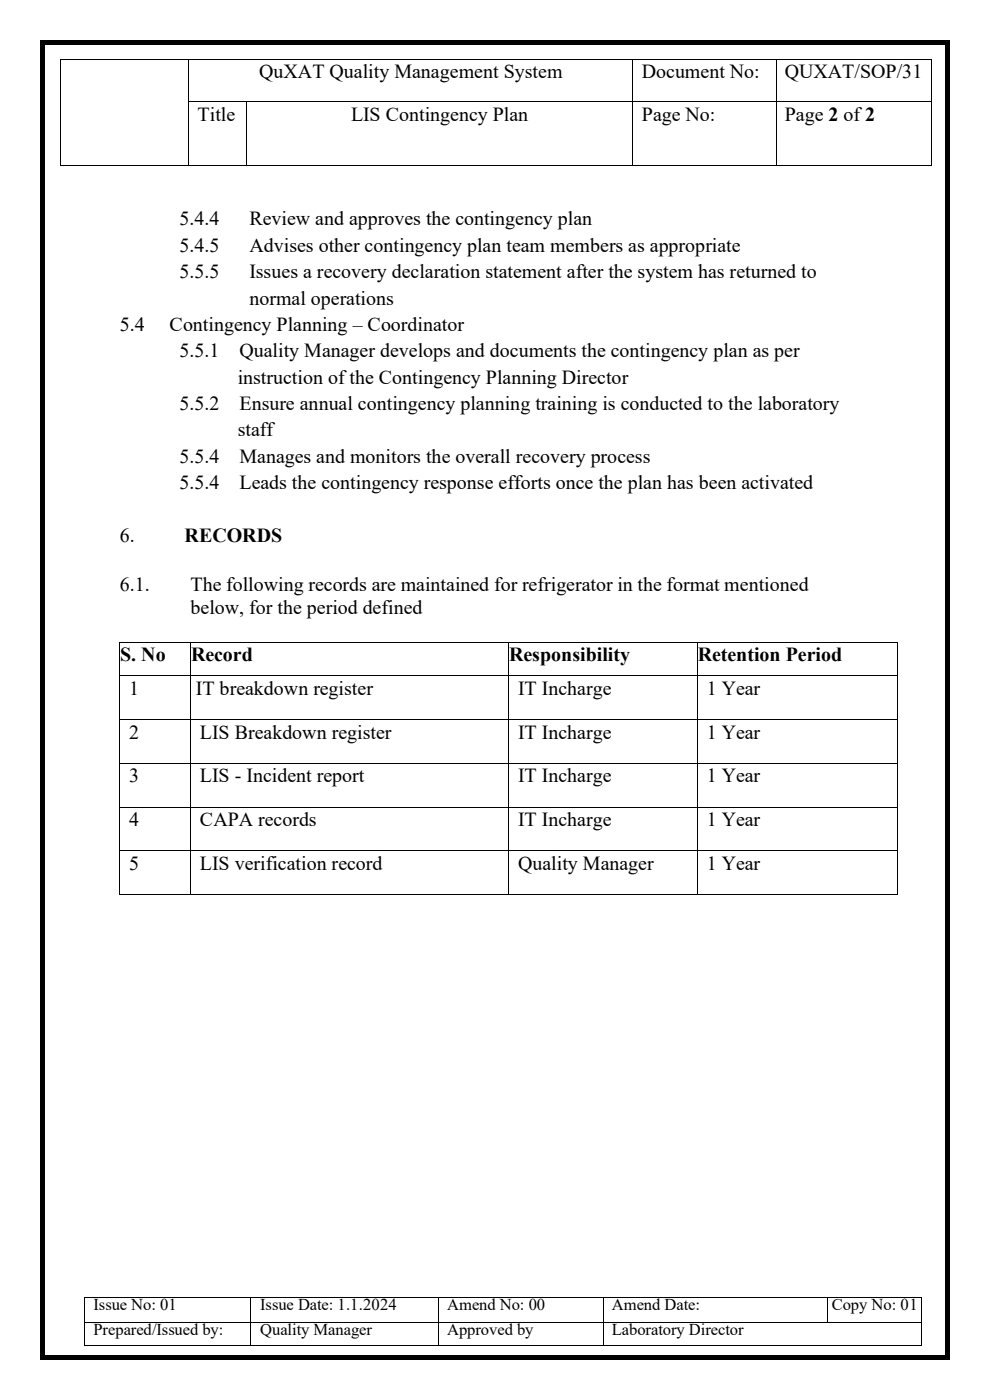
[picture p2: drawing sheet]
<svg xmlns="http://www.w3.org/2000/svg" width="210mm" height="297mm" viewBox="0 0 210 297" stroke-linecap="round" stroke-linejoin="round" font-family="sans-serif">
<defs><g id="words">
<g font-size="4.2">
<text x="55" y="16.6">QuXAT Quality Management System</text>
<text x="136.2" y="16.6">Document No:</text>
<text x="166.5" y="16.6">QUXAT/SOP/31</text>
<text x="41.9" y="25.6">Title</text>
<text x="74.5" y="25.6">LIS Contingency Plan</text>
<text x="136.2" y="25.6">Page No:</text>
<text x="166.5" y="25.6">Page 2 of2</text>
<text x="38.1" y="47.8">5.4.4</text>
<text x="52.9" y="47.8">Review and approves the contingency plan</text>
<text x="38.1" y="53.4">5.4.5</text>
<text x="52.9" y="53.4">Advises other contingency plan team members as appropriate</text>
<text x="38.1" y="59">5.5.5</text>
<text x="52.9" y="59">Issues a recovery declaration statement after the system has returned to</text>
<text x="52.9" y="64.6">normal operations</text>
<text x="25.4" y="70.2">5.4</text>
<text x="36" y="70.2">Contingency Planning – Coordinator</text>
<text x="38.1" y="75.8">5.5.1</text>
<text x="50.8" y="75.8">Quality Manager develops and documents the contingency plan as per</text>
<text x="50.4" y="81.4">instruction of the Contingency Planning Director</text>
<text x="38.1" y="87">5.5.2</text>
<text x="50.8" y="87">Ensure annual contingency planning training is conducted to the laboratory</text>
<text x="50.4" y="92.6">staff</text>
<text x="38.1" y="98.2">5.5.4</text>
<text x="50.8" y="98.2">Manages and monitors the overall recovery process</text>
<text x="38.1" y="103.8">5.5.4</text>
<text x="50.8" y="103.8">Leads the contingency response efforts once the plan has been activated</text>
<text x="25.4" y="115">6.</text>
<text x="39.2" y="115">RECORDS</text>
<text x="25.4" y="125.5">6.1.</text>
<text x="40.4" y="125.5">The following records are maintained for refrigerator in the format mentioned</text>
<text x="40.4" y="130.3">below, for the period defined</text>
<text x="25.5" y="140.2">S. No</text>
<text x="40.5" y="140.2">Record</text>
<text x="108" y="140.2">Responsibility</text>
<text x="148" y="140.2">Retention Period</text>
<text x="27.4" y="147.4">1</text>
<text x="41.6" y="147.4">IT breakdown register</text>
<text x="109.9" y="147.4">IT Incharge</text>
<text x="149.9" y="147.4">1 Year</text>
<text x="27.4" y="156.7">2</text>
<text x="42.4" y="156.7">LIS Breakdown register</text>
<text x="109.9" y="156.7">IT Incharge</text>
<text x="149.9" y="156.7">1 Year</text>
<text x="27.4" y="165.9">3</text>
<text x="42.4" y="165.9">LIS - Incident report</text>
<text x="109.9" y="165.9">IT Incharge</text>
<text x="149.9" y="165.9">1 Year</text>
<text x="27.4" y="175.2">4</text>
<text x="42.4" y="175.2">CAPA records</text>
<text x="109.9" y="175.2">IT Incharge</text>
<text x="149.9" y="175.2">1 Year</text>
<text x="27.4" y="184.5">5</text>
<text x="42.4" y="184.5">LIS verification record</text>
<text x="109.9" y="184.5">Quality Manager</text>
<text x="149.9" y="184.5">1 Year</text>
</g>
<g font-size="3.5">
<text x="19.8" y="277.9">Issue No: 01</text>
<text x="55.2" y="277.9">Issue Date: 1.1.2024</text>
<text x="94.8" y="277.9">Amend No: 00</text>
<text x="129.8" y="277.9">Amend Date:</text>
<text x="176.4" y="277.9">Copy No: 01</text>
<text x="19.8" y="283.2">Prepared/Issued by:</text>
<text x="55.2" y="283.2">Quality Manager</text>
<text x="94.8" y="283.2">Approved by</text>
<text x="129.8" y="283.2">Laboratory Director</text>
</g>
</g></defs>
<g fill="#000">
<path d="M8.5 8.5h1v1h-1z" fill-rule="evenodd"/>
<path d="M8.5 8.5h1v1h-1z" fill-rule="evenodd"/>
<path d="M9.5 8.5h191v1h-191z" fill-rule="evenodd"/>
<path d="M12.8 12.5h.2v.2h-.2z" fill-rule="evenodd"/>
<path d="M12.8 12.5h.2v.2h-.2z" fill-rule="evenodd"/>
<path d="M39.9 12.5h.2v.2h-.2z" fill-rule="evenodd"/>
<path d="M134.2 12.5h.1v.2h-.1z" fill-rule="evenodd"/>
<path d="M164.5 12.5h.2v.2h-.2z" fill-rule="evenodd"/>
<path d="M197.5 12.5h.2v.2h-.2z" fill-rule="evenodd"/>
<path d="M197.5 12.5h.2v.2h-.2z" fill-rule="evenodd"/>
<path d="M200.5 8.5h1.1v1h-1.1z" fill-rule="evenodd"/>
<path d="M200.5 8.5h1.1v1h-1.1z" fill-rule="evenodd"/>
<path d="M12.8 21.5h.2v.1h-.2z" fill-rule="evenodd"/>
<path d="M12.8 35h.2v.2h-.2z" fill-rule="evenodd"/>
<path d="M12.8 35h.2v.2h-.2z" fill-rule="evenodd"/>
<path d="M39.9 21.5h.2v.1h-.2z" fill-rule="evenodd"/>
<path d="M39.9 35h.2v.2h-.2z" fill-rule="evenodd"/>
<path d="M52.2 21.5h.2v.1h-.2z" fill-rule="evenodd"/>
<path d="M52.2 35h.2v.2h-.2z" fill-rule="evenodd"/>
<path d="M134.2 21.5h.1v.1h-.1z" fill-rule="evenodd"/>
<path d="M134.2 35h.1v.2h-.1z" fill-rule="evenodd"/>
<path d="M164.5 21.5h.2v.1h-.2z" fill-rule="evenodd"/>
<path d="M164.5 35h.2v.2h-.2z" fill-rule="evenodd"/>
<path d="M197.5 21.5h.2v.1h-.2z" fill-rule="evenodd"/>
<path d="M197.5 35h.2v.2h-.2z" fill-rule="evenodd"/>
<path d="M197.5 35h.2v.2h-.2z" fill-rule="evenodd"/>
<path d="M25.3 136.1h.2v.2h-.2z" fill-rule="evenodd"/>
<path d="M25.3 136.1h.2v.2h-.2z" fill-rule="evenodd"/>
<path d="M40.4 136.1h.1v.2h-.1z" fill-rule="evenodd"/>
<path d="M107.8 136.1h.2v.2h-.2z" fill-rule="evenodd"/>
<path d="M147.9 136.1h.1v.2h-.1z" fill-rule="evenodd"/>
<path d="M190.4 136.1h.1v.2h-.1z" fill-rule="evenodd"/>
<path d="M190.4 136.1h.1v.2h-.1z" fill-rule="evenodd"/>
<path d="M25.3 143.3h.2v.2h-.2z" fill-rule="evenodd"/>
<path d="M25.3 152.6h.2v.2h-.2z" fill-rule="evenodd"/>
<path d="M40.4 143.3h.1v.2h-.1z" fill-rule="evenodd"/>
<path d="M40.4 152.6h.1v.2h-.1z" fill-rule="evenodd"/>
<path d="M107.8 143.3h.2v.2h-.2z" fill-rule="evenodd"/>
<path d="M107.8 152.6h.2v.2h-.2z" fill-rule="evenodd"/>
<path d="M147.9 143.3h.1v.2h-.1z" fill-rule="evenodd"/>
<path d="M147.9 152.6h.1v.2h-.1z" fill-rule="evenodd"/>
<path d="M190.4 143.3h.1v.2h-.1z" fill-rule="evenodd"/>
<path d="M190.4 152.6h.1v.2h-.1z" fill-rule="evenodd"/>
<path d="M25.3 161.9h.2v.2h-.2z" fill-rule="evenodd"/>
<path d="M25.3 171.1h.2v.2h-.2z" fill-rule="evenodd"/>
<path d="M40.4 161.9h.1v.2h-.1z" fill-rule="evenodd"/>
<path d="M40.4 171.1h.1v.2h-.1z" fill-rule="evenodd"/>
<path d="M107.8 161.9h.2v.2h-.2z" fill-rule="evenodd"/>
<path d="M107.8 171.1h.2v.2h-.2z" fill-rule="evenodd"/>
<path d="M147.9 161.9h.1v.2h-.1z" fill-rule="evenodd"/>
<path d="M147.9 171.1h.1v.2h-.1z" fill-rule="evenodd"/>
<path d="M190.4 161.9h.1v.2h-.1z" fill-rule="evenodd"/>
<path d="M190.4 171.1h.1v.2h-.1z" fill-rule="evenodd"/>
<path d="M25.3 180.4h.2v.2h-.2z" fill-rule="evenodd"/>
<path d="M25.3 189.7h.2v.1h-.2z" fill-rule="evenodd"/>
<path d="M25.3 189.7h.2v.1h-.2z" fill-rule="evenodd"/>
<path d="M40.4 180.4h.1v.2h-.1z" fill-rule="evenodd"/>
<path d="M40.4 189.7h.1v.1h-.1z" fill-rule="evenodd"/>
<path d="M107.8 180.4h.2v.2h-.2z" fill-rule="evenodd"/>
<path d="M107.8 189.7h.2v.1h-.2z" fill-rule="evenodd"/>
<path d="M147.9 180.4h.1v.2h-.1z" fill-rule="evenodd"/>
<path d="M147.9 189.7h.1v.1h-.1z" fill-rule="evenodd"/>
<path d="M190.4 180.4h.1v.2h-.1z" fill-rule="evenodd"/>
<path d="M190.4 189.7h.1v.1h-.1z" fill-rule="evenodd"/>
<path d="M190.4 189.7h.1v.1h-.1z" fill-rule="evenodd"/>
<path d="M17.7 275.2h.2v.2h-.2z" fill-rule="evenodd"/>
<path d="M17.7 275.2h.2v.2h-.2z" fill-rule="evenodd"/>
<path d="M53.1 275.2h.2v.2h-.2z" fill-rule="evenodd"/>
<path d="M92.8 275.2h.2v.2h-.2z" fill-rule="evenodd"/>
<path d="M127.8 275.2h.2v.2h-.2z" fill-rule="evenodd"/>
<path d="M175.3 275.2h.2v.2h-.2z" fill-rule="evenodd"/>
<path d="M195.4 275.2h.2v.2h-.2z" fill-rule="evenodd"/>
<path d="M195.4 275.2h.2v.2h-.2z" fill-rule="evenodd"/>
<path d="M8.5 9.5h1v278h-1z" fill-rule="evenodd"/>
<path d="M8.5 287.5h1v1.1h-1z" fill-rule="evenodd"/>
<path d="M8.5 287.5h1v1.1h-1z" fill-rule="evenodd"/>
<path d="M9.5 287.5h191v1.1h-191z" fill-rule="evenodd"/>
<path d="M17.7 280.4h.2v.2h-.2z" fill-rule="evenodd"/>
<path d="M17.7 285.3h.2v.2h-.2z" fill-rule="evenodd"/>
<path d="M17.7 285.3h.2v.2h-.2z" fill-rule="evenodd"/>
<path d="M53.1 280.4h.2v.2h-.2z" fill-rule="evenodd"/>
<path d="M53.1 285.3h.2v.2h-.2z" fill-rule="evenodd"/>
<path d="M92.8 280.4h.2v.2h-.2z" fill-rule="evenodd"/>
<path d="M92.8 285.3h.2v.2h-.2z" fill-rule="evenodd"/>
<path d="M127.8 280.4h.2v.2h-.2z" fill-rule="evenodd"/>
<path d="M127.8 285.3h.2v.2h-.2z" fill-rule="evenodd"/>
<path d="M175.3 280.4h.2v.2h-.2z" fill-rule="evenodd"/>
<path d="M195.4 280.4h.2v.2h-.2z" fill-rule="evenodd"/>
<path d="M195.4 285.3h.2v.2h-.2z" fill-rule="evenodd"/>
<path d="M195.4 285.3h.2v.2h-.2z" fill-rule="evenodd"/>
<path d="M200.5 9.5h1.1v278h-1.1z" fill-rule="evenodd"/>
<path d="M200.5 287.5h1.1v1.1h-1.1z" fill-rule="evenodd"/>
<path d="M200.5 287.5h1.1v1.1h-1.1z" fill-rule="evenodd"/>
</g>
<g fill="none" stroke="#000" stroke-width=".21">
<path d="M12.9 12.7v8.8M13 12.6h26.9M40 12.7v8.8M40.1 12.6h94.1M134.3 12.7v8.8M134.3 12.6h30.2M164.6 12.7v8.8M164.7 12.6h32.8M197.6 12.7v8.8M12.9 21.6v13.4M13 35.1h26.9M40 21.6v13.4"/>
<path d="M40.1 21.5h12.1M40.1 35.1h12.1M52.3 21.6v13.4M52.4 21.5h81.8M52.4 35.1h81.8M134.3 21.6v13.4M134.3 21.5h30.2M134.3 35.1h30.2M164.6 21.6v13.4M164.7 21.5h32.8M164.7 35.1h32.8M197.6 21.6v13.4"/>
<path d="M25.4 136.3v7M25.5 136.2h14.9M40.4 136.3v7M40.5 136.2h67.3M107.9 136.3v7M108 136.2h39.9M147.9 136.3v7M148 136.2h42.4M190.5 136.3v7M25.4 143.5v9.1M25.4 152.8v9.1M25.5 143.4h14.9"/>
<path d="M25.5 152.7h14.9M40.4 143.5v9.1M40.4 152.8v9.1M40.5 143.4h67.3M40.5 152.7h67.3M107.9 143.5v9.1M107.9 152.8v9.1M108 143.4h39.9M108 152.7h39.9M147.9 143.5v9.1M147.9 152.8v9.1M148 143.4h42.4"/>
<path d="M148 152.7h42.4M190.5 143.5v9.1M190.5 152.8v9.1M25.4 162.1v9M25.4 171.3v9.1M25.5 162h14.9M25.5 171.2h14.9M40.4 162.1v9M40.4 171.3v9.1M40.5 162h67.3M40.5 171.2h67.3M107.9 162.1v9"/>
<path d="M107.9 171.3v9.1M108 162h39.9M108 171.2h39.9M147.9 162.1v9M147.9 171.3v9.1M148 162h42.4M148 171.2h42.4M190.5 162.1v9M190.5 171.3v9.1M25.4 180.6v9.1M25.5 180.5h14.9M25.5 189.8h14.9"/>
<path d="M40.4 180.6v9.1M40.5 180.5h67.3M40.5 189.8h67.3M107.9 180.6v9.1M108 180.5h39.9M108 189.8h39.9M147.9 180.6v9.1M148 180.5h42.4M148 189.8h42.4M190.5 180.6v9.1M17.8 275.4v5M17.9 275.3h35.2"/>
<path d="M53.2 275.4v5M53.3 275.3h39.5M92.9 275.4v5M93 275.3h34.8M127.9 275.4v5M128 275.3h47.3M175.4 275.4v5M175.5 275.3h19.9M195.5 275.4v5M17.8 280.6v4.7M17.9 280.5h35.2M17.9 285.4h35.2"/>
<path d="M53.2 280.6v4.7M53.3 280.5h39.5M53.3 285.4h39.5M92.9 280.6v4.7M93 280.5h34.8M93 285.4h34.8M127.9 280.6v4.7M128 280.5h47.3M128 285.4h67.4M175.5 280.5h19.9M195.5 280.6v4.7"/>
</g>
<use href="#words"/>
</svg>
